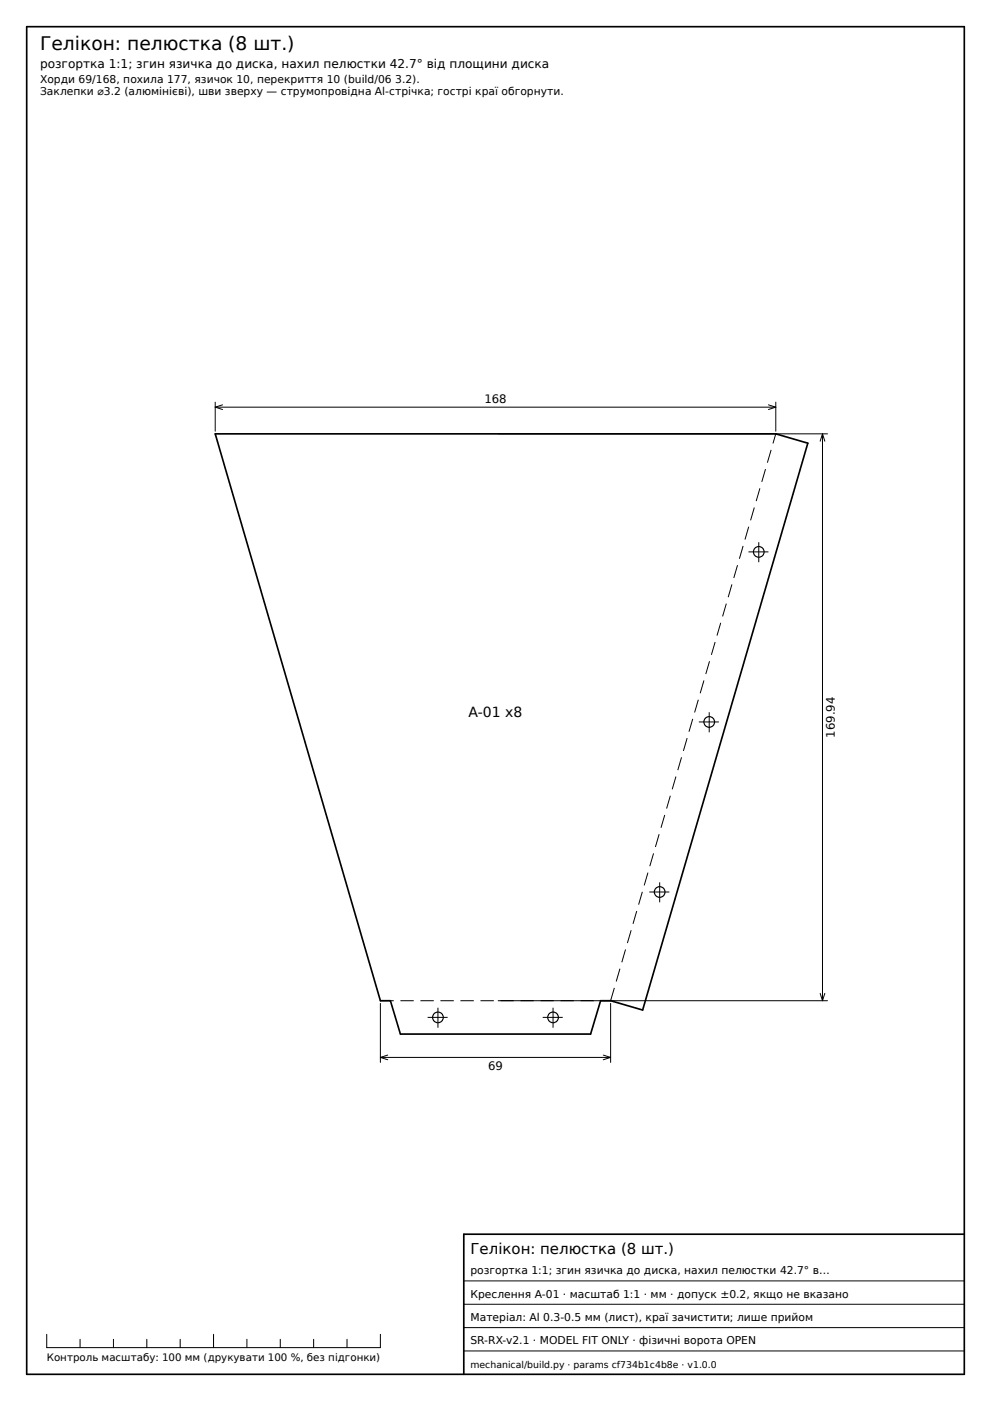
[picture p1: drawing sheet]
<svg xmlns="http://www.w3.org/2000/svg" width="297mm" height="420mm" viewBox="0 0 297 420" stroke-linecap="round" stroke-linejoin="round" font-family="sans-serif">
<defs><g id="words">
<text font-size="5.6" x="12" y="15">Гелікон: пелюстка (8 шт.)</text>
<text font-size="4.5" x="141" y="376">Гелікон: пелюстка (8 шт.)</text>
<text font-size="4.2" x="140.4" y="215">A-01 x8</text>
<text font-size="3.6" x="12" y="20.5">розгортка 1:1; згин язичка до диска, нахил пелюстки 42.7° від площини диска</text>
<g font-size="3.5">
<text x="145.2" y="120.9">168</text>
<text x="250.2" y="221.1" transform="rotate(-90 250.2 221.1)">169.94</text>
<text x="146.3" y="320.7">69</text>
</g>
<g font-size="3.2">
<text x="12" y="25">Хорди 69/168, похила 177, язичок 10, перекриття 10 (build/06 3.2).</text>
<text x="12" y="28.6">Заклепки ⌀3.2 (алюмінієві), шви зверху — струмопровідна Al-стрічка; гострі краї обгорнути.</text>
<text x="141" y="382">розгортка 1:1; згин язичка до диска, нахил пелюстки 42.7° в…</text>
<text x="141" y="389">Креслення A-01 · масштаб 1:1 · мм · допуск ±0.2, якщо не вказано</text>
<text x="141" y="396">Матеріал: Al 0.3-0.5 мм (лист), краї зачистити; лише прийом</text>
<text x="141" y="403">SR-RX-v2.1 · MODEL FIT ONLY · фізичні ворота OPEN</text>
</g>
<text font-size="3.1" x="14" y="408">Контроль масштабу: 100 мм (друкувати 100 %, без підгонки)</text>
<text font-size="2.8" x="141" y="410">mechanical/build.py · params cf734b1c4b8e · v1.0.0</text>
</g></defs>
<g fill="none" stroke="#000" stroke-width=".35">
<circle cx="227.4" cy="165.4" r="1.6"/>
<circle cx="212.6" cy="216.4" r="1.6"/>
<circle cx="197.7" cy="267.4" r="1.6"/>
<circle cx="131.2" cy="305" r="1.6"/>
<circle cx="165.7" cy="305" r="1.6"/>
</g>
<path d="M8 8h281v404h-281zM64.5 130.1h168l9.6 2.8-49.5 169.9-9.6-2.8h-3l-3 10h-57l-3-10h-3zM289 370h-150v42" fill="none" stroke="#000" stroke-width=".5"/>
<path d="M114 300h69M183 300l49.5-169.9" fill="none" stroke="#000" stroke-width=".3" stroke-dasharray="4 2" stroke-linecap="butt"/>
<path d="M224.3 165.4h6.2M227.4 168.5v-6.2M209.5 216.4h6.2M212.6 219.5v-6.2M194.6 267.4h6.2M197.7 270.5v-6.2M128.2 305h6.2M131.2 308.1v-6.2M162.6 305h6.2M165.8 308.1v-6.2" fill="none" stroke="#000" stroke-width=".3" stroke-dasharray="6 1.5 1 1.5" stroke-linecap="butt"/>
<g fill="none" stroke="#000" stroke-width=".3">
<path d="M64.5 120.6v8.7M64.5 122.1h168M64.5 122.1l2.2 .7M66.7 121.4l-2.2 .7M149.3 130.1h98.7M230.3 121.4l2.2 .7M232.5 120.6v8.7M232.5 122.1l-2.2 .7M246.5 130.1v169.9M246.5 130.1l-.7 2.2M246.5 130.1l.7 2.2M149.3 300h98.7"/>
<path d="M245.8 297.8l.7 2.2M247.2 297.8l-.7 2.2M114 300.8v17.7M114 317h69M114 317l2.2 .7M116.2 316.3l-2.2 .7M180.8 316.3l2.2 .7M183 300.8v17.7M183 317l-2.2 .7M14 400v4h100v-4M64 400v4M139 398h150"/>
<path d="M139 391h150M139 384h150M24 401.5v2.5M34 401.5v2.5M44 401.5v2.5M54 401.5v2.5M74 401.5v2.5M84 401.5v2.5M94 401.5v2.5M104 401.5v2.5M139 405h150"/>
</g>
<use href="#words"/>
</svg>
